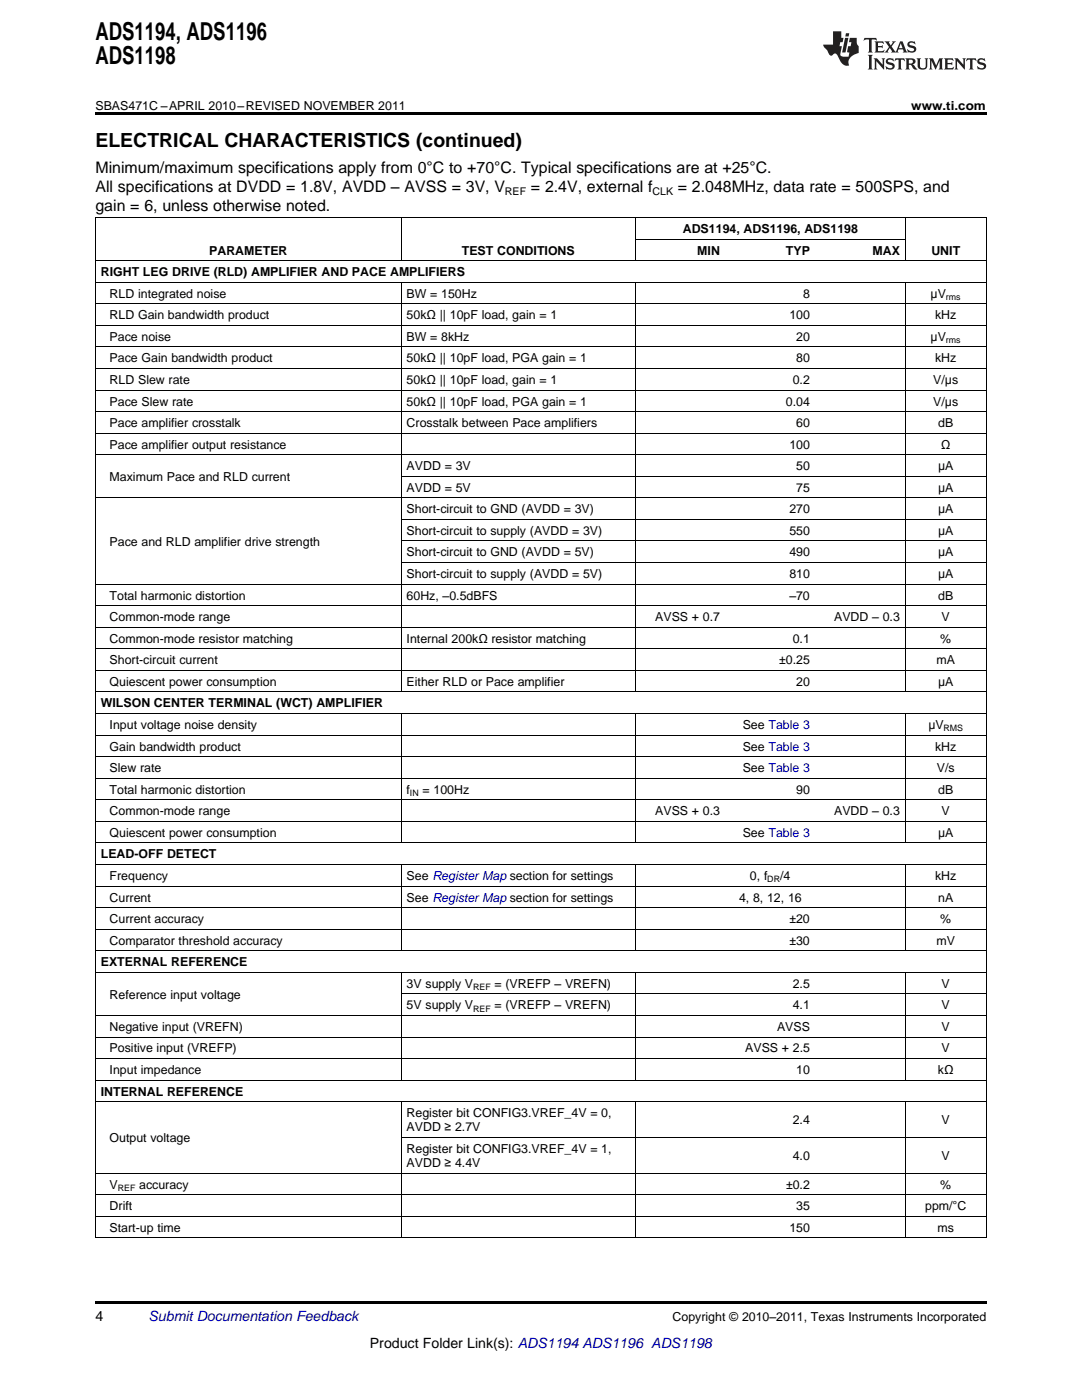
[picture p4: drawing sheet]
<svg xmlns="http://www.w3.org/2000/svg" width="216mm" height="279mm" viewBox="0 0 216 279" stroke-linecap="round" stroke-linejoin="round" font-family="sans-serif">
<defs><g id="words">
<g font-size="4.9">
<text x="19" y="7.9">ADS1194, ADS1196</text>
<text x="19" y="12.8">ADS1198</text>
</g>
<text font-size="3.9" x="19" y="29.3">ELECTRICAL CHARACTERISTICS (continued)</text>
<g font-size="3.2">
<text x="19" y="34.4">Minimum/maximum specifications apply from 0°C to +70°C. Typical specifications are at +25°C.</text>
<text x="19" y="38.3">All specifications at DVDD = 1.8V, AVDD – AVSS = 3V, V</text>
<text x="105.9" y="38.3">= 2.4V, external f</text>
<text x="135.3" y="38.3">= 2.048MHz, data rate = 500SPS, and</text>
<text x="19" y="42.2">gain = 6, unless otherwise noted.</text>
</g>
<g font-size="2.8">
<text x="19" y="263.6">4</text>
<text x="73.8" y="269">Product Folder Link(s): ADS1194 ADS1196 ADS1198</text>
</g>
<text font-size="2.8" fill="#0000c8" x="29.6" y="263.6">Submit Documentation Feedback</text>
<g font-size="2.5">
<text x="19" y="21.9">SBAS471C –APRIL 2010–REVISED NOVEMBER 2011</text>
<text x="181.8" y="21.9">www.ti.com</text>
<text x="136.2" y="46.5">ADS1194, ADS1196, ADS1198</text>
<text x="41.7" y="50.8">PARAMETER</text>
<text x="92.1" y="50.8">TEST CONDITIONS</text>
<text x="139.1" y="50.8">MIN</text>
<text x="156.8" y="50.8">TYP</text>
<text x="174.1" y="50.8">MAX</text>
<text x="185.8" y="50.8">UNIT</text>
<text x="20.1" y="55.1">RIGHT LEG DRIVE (RLD) AMPLIFIER AND PACE AMPLIFIERS</text>
<text x="21.9" y="59.4">RLD integrated noise</text>
<text x="81.1" y="59.4">BW = 150Hz</text>
<text x="160.3" y="59.4">8</text>
<text x="185.7" y="59.4">µV</text>
<text x="21.9" y="63.7">RLD Gain bandwidth product</text>
<text x="81.1" y="63.7">50kΩ || 10pF load, gain = 1</text>
<text x="157.5" y="63.7">100</text>
<text x="186.6" y="63.7">kHz</text>
<text x="21.9" y="68">Pace noise</text>
<text x="81.1" y="68">BW = 8kHz</text>
<text x="158.9" y="68">20</text>
<text x="185.7" y="68">µV</text>
<text x="21.9" y="72.3">Pace Gain bandwidth product</text>
<text x="21.9" y="76.6">RLD Slew rate</text>
<text x="81.1" y="72.3">50kΩ || 10pF load, PGA gain = 1</text>
<text x="81.1" y="76.6">50kΩ || 10pF load, gain = 1</text>
<text x="158.2" y="76.6">0.2</text>
<text x="158.9" y="72.3">80</text>
<text x="186.2" y="76.6">V/µs</text>
<text x="186.6" y="72.3">kHz</text>
<text x="21.9" y="80.9">Pace Slew rate</text>
<text x="81.1" y="80.9">50kΩ || 10pF load, PGA gain = 1</text>
<text x="156.8" y="80.9">0.04</text>
<text x="186.2" y="80.9">V/µs</text>
<text x="21.9" y="85.2">Pace amplifier crosstalk</text>
<text x="21.9" y="89.5">Pace amplifier output resistance</text>
<text x="81.1" y="85.2">Crosstalk between Pace amplifiers</text>
<text x="157.5" y="89.5">100</text>
<text x="158.9" y="85.2">60</text>
<text x="187.2" y="85.2">dB</text>
<text x="187.8" y="89.5">Ω</text>
<text x="21.9" y="96">Maximum Pace and RLD current</text>
<text x="81.1" y="93.8">AVDD = 3V</text>
<text x="158.9" y="93.8">50</text>
<text x="187.2" y="93.8">µA</text>
<text x="81.1" y="98.1">AVDD = 5V</text>
<text x="158.9" y="98.1">75</text>
<text x="187.2" y="98.1">µA</text>
<text x="81.1" y="102.4">Short-circuit to GND (AVDD = 3V)</text>
<text x="81.1" y="106.8">Short-circuit to supply (AVDD = 3V)</text>
<text x="157.5" y="102.4">270</text>
<text x="157.5" y="106.8">550</text>
<text x="187.2" y="102.4">µA</text>
<text x="187.2" y="106.8">µA</text>
<text x="21.9" y="108.9">Pace and RLD amplifier drive strength</text>
<text x="81.1" y="111.1">Short-circuit to GND (AVDD = 5V)</text>
<text x="157.5" y="111.1">490</text>
<text x="187.2" y="111.1">µA</text>
<text x="21.9" y="119.7">Total harmonic distortion</text>
<text x="81.1" y="115.4">Short-circuit to supply (AVDD = 5V)</text>
<text x="81.1" y="119.7">60Hz, –0.5dBFS</text>
<text x="157.5" y="115.4">810</text>
<text x="157.5" y="119.7">–70</text>
<text x="187.2" y="115.4">µA</text>
<text x="187.2" y="119.7">dB</text>
<text x="21.9" y="124">Common-mode range</text>
<text x="130.7" y="124">AVSS + 0.7</text>
<text x="166.4" y="124">AVDD – 0.3</text>
<text x="187.9" y="124">V</text>
<text x="21.9" y="128.3">Common-mode resistor matching</text>
<text x="81.1" y="128.3">Internal 200kΩ resistor matching</text>
<text x="158.2" y="128.3">0.1</text>
<text x="187.6" y="128.3">%</text>
<text x="21.9" y="132.6">Short-circuit current</text>
<text x="21.9" y="136.9">Quiescent power consumption</text>
<text x="81.1" y="136.9">Either RLD or Pace amplifier</text>
<text x="155.5" y="132.6">±0.25</text>
<text x="158.9" y="136.9">20</text>
<text x="186.9" y="132.6">mA</text>
<text x="187.2" y="136.9">μA</text>
<text x="20.1" y="141.2">WILSON CENTER TERMINAL (WCT) AMPLIFIER</text>
<text x="21.9" y="145.5">Input voltage noise density</text>
<text x="21.9" y="149.8">Gain bandwidth product</text>
<text x="148.2" y="145.5">See Table 3</text>
<text x="148.2" y="149.8">See Table 3</text>
<text x="185.2" y="145.5">µV</text>
<text x="186.6" y="149.8">kHz</text>
<text x="21.9" y="154.1">Slew rate</text>
<text x="148.2" y="154.1">See Table 3</text>
<text x="186.9" y="154.1">V/s</text>
<text x="21.9" y="158.4">Total harmonic distortion</text>
<text x="81.1" y="158.4">f</text>
<text x="84.3" y="158.4">= 100Hz</text>
<text x="158.9" y="158.4">90</text>
<text x="187.2" y="158.4">dB</text>
<text x="21.9" y="162.7">Common-mode range</text>
<text x="21.9" y="167">Quiescent power consumption</text>
<text x="130.7" y="162.7">AVSS + 0.3</text>
<text x="148.2" y="167">See Table 3</text>
<text x="166.4" y="162.7">AVDD – 0.3</text>
<text x="187.2" y="167">μA</text>
<text x="187.9" y="162.7">V</text>
<text x="20.1" y="171.3">LEAD-OFF DETECT</text>
<text x="21.9" y="175.6">Frequency</text>
<text x="21.9" y="179.9">Current</text>
<text x="81.1" y="175.6">See Register Map section for settings</text>
<text x="81.1" y="179.9">See Register Map section for settings</text>
<text x="147.5" y="179.9">4, 8, 12, 16</text>
<text x="149.6" y="175.6">0, f</text>
<text x="155.7" y="175.6">/4</text>
<text x="186.6" y="175.6">kHz</text>
<text x="187.2" y="179.9">nA</text>
<text x="21.9" y="184.2">Current accuracy</text>
<text x="157.5" y="184.2">±20</text>
<text x="187.6" y="184.2">%</text>
<text x="21.9" y="188.5">Comparator threshold accuracy</text>
<text x="157.5" y="188.5">±30</text>
<text x="186.9" y="188.5">mV</text>
<text x="20.1" y="192.8">EXTERNAL REFERENCE</text>
<text x="81.1" y="197.1">3V supply V</text>
<text x="98.7" y="197.1">= (VREFP – VREFN)</text>
<text x="158.2" y="197.1">2.5</text>
<text x="187.9" y="197.1">V</text>
<text x="21.9" y="199.3">Reference input voltage</text>
<text x="81.1" y="201.4">5V supply V</text>
<text x="98.7" y="201.4">= (VREFP – VREFN)</text>
<text x="158.2" y="201.4">4.1</text>
<text x="187.9" y="201.4">V</text>
<text x="21.9" y="205.7">Negative input (VREFN)</text>
<text x="155" y="205.7">AVSS</text>
<text x="187.9" y="205.7">V</text>
<text x="21.9" y="210">Positive input (VREFP)</text>
<text x="21.9" y="214.3">Input impedance</text>
<text x="148.7" y="210">AVSS + 2.5</text>
<text x="158.9" y="214.3">10</text>
<text x="187.1" y="214.3">kΩ</text>
<text x="187.9" y="210">V</text>
<text x="20.1" y="218.7">INTERNAL REFERENCE</text>
<text x="21.9" y="227.9">Output voltage</text>
<text x="81.1" y="223">Register bit CONFIG3.VREF_4V = 0,</text>
<text x="81.1" y="225.8">AVDD ≥ 2.7V</text>
<text x="158.2" y="224.4">2.4</text>
<text x="187.9" y="224.4">V</text>
<text x="81.1" y="230.1">Register bit CONFIG3.VREF_4V = 1,</text>
<text x="81.1" y="232.9">AVDD ≥ 4.4V</text>
<text x="158.2" y="231.5">4.0</text>
<text x="187.9" y="231.5">V</text>
<text x="21.9" y="237.2">V</text>
<text x="27.8" y="237.2">accuracy</text>
<text x="156.8" y="237.2">±0.2</text>
<text x="187.6" y="237.2">%</text>
<text x="21.9" y="241.5">Drift</text>
<text x="21.9" y="245.8">Start-up time</text>
<text x="157.5" y="245.8">150</text>
<text x="158.9" y="241.5">35</text>
<text x="184.6" y="241.5">ppm/°C</text>
<text x="187.1" y="245.8">ms</text>
<text x="134.2" y="263.6">Copyright © 2010–2011, Texas Instruments Incorporated</text>
</g>
<g font-size="2.1">
<text x="100.8" y="38.9">REF</text>
<text x="130.2" y="38.9">CLK</text>
</g>
<g font-size="1.8">
<text x="188.7" y="59.9">rms</text>
<text x="188.7" y="68.5">rms</text>
<text x="188.3" y="146">RMS</text>
<text x="81.8" y="158.9">IN</text>
<text x="153.1" y="176.1">DR</text>
<text x="94.4" y="197.6">REF</text>
<text x="94.4" y="201.9">REF</text>
<text x="23.5" y="237.7">REF</text>
</g>
</g></defs>
<g fill="#231f20">
<path d="M172.5 7.6l-.1 .5 .4-.2h.6v.1v2.1l-.2 .4h.9l-.2-.4v-2.1l.1-.1h.5l.5 .2-.2-.5zM174.5 8.3l.2 .3v1.5l-.2 .4h1.8l.2-.6a1.04 1.04 0 0 1-1.3 .2v-.7h.6l.3 .2v-.6l-.3 .2h-.6v-.6l.8-.1 .4 .3-.2-.5zM176.5 8.3l.9 1.1-.9 1.1h.8l-.2-.2 .4-.7 .5 .7-.2 .2h1.5l-.2-.2 .2-.4h.9l.1 .4-.2 .2h1l-.3-.3-.7-1.9h-.5l-.9 2-.8-1 .9-1h-.8l.1 .3-.4 .5-.3-.6 .1-.2zM179.7 8.6l.4 1h-.7zM181.3 8.4a.63 .63 0 0 0-.2 .7 .63 .63 0 0 0 .6 .4l.6 .2 .1 .2a.75 .75 0 0 1-.7 .4 .75 .75 0 0 1-.6-.5l.1 .7 .1-.1a1.11 1.11 0 0 0 1.5-.6 1.13 1.13 0 0 0-1.2-.8l-.1-.4a1.04 1.04 0 0 1 1.2 .2l-.2-.5-.2 .1-.4-.2zM173.2 10.9l.2 .4v2.2l-.2 .4h1l-.3-.4v-2.2l.3-.4zM174.3 11.6l.3 .4v1.5l-.3 .4h.8l-.2-.4v-1.3l1.5 1.7v-1.9l.2-.4h-.7l.2 .4v.9l-1.1-1.3zM177 11.8a.62 .62 0 0 0-.2 .7 .62 .62 0 0 0 .6 .4l.6 .1 .1 .3a.76 .76 0 0 1-.7 .3 .76 .76 0 0 1-.7-.4l.2 .7 .1-.1a1.11 1.11 0 0 0 1.5-.6 1.13 1.13 0 0 0-1.2-.8l-.1-.4a1.04 1.04 0 0 1 1.2 .2l-.2-.6-.2 .1-.5-.1zM178.7 11.6l-.2 .6a.61 .61 0 0 1 .8-.3v1.6l-.2 .4h.9l-.2-.4v-1.6a.63 .63 0 0 1 .7 .3l-.1-.6zM180.6 11.6l.3 .4v1.5l-.3 .4h1l-.2-.2-.1-.8 .6 .2a.76 .76 0 0 0 1.2 .7l-1-1a.58 .58 0 0 0 .6-.5 .58 .58 0 0 0-.5-.6zM181.4 11.9h.1a.45 .45 0 0 1 .5 .1 .45 .45 0 0 1 .1 .5l-.8 .2zM182.9 11.6l.2 .2a2.17 2.17 0 0 0 .3 1.9 .99 .99 0 0 0 1.6-.6v-1.1l.2-.4h-.7l.2 .2a1.92 1.92 0 0 1-.2 1.8 .6 .6 0 0 1-.9-.5v-1.1l.2-.4zM185.4 11.6l.2 .4v1.5l-.2 .4h.7l-.2-.4v-1.4l.8 1.8 .8-1.8v1.4l-.2 .4h.9l-.2-.4v-1.5l.2-.4h-.8l-.6 1.5-.6-1.5zM188.4 11.6l.2 .4v1.5l-.2 .4h1.8l.1-.6a1.04 1.04 0 0 1-1.2 .1v-.6h.5l.4 .2v-.6l-.4 .2h-.5v-.7h.8l.3 .3-.1-.6zM190.5 11.6l.2 .4v1.5l-.2 .4h.7l-.2-.4v-1.3l1.5 1.7v-1.9l.2-.4h-.7l.2 .4v.9l-1.1-1.3zM192.9 11.6l-.1 .6a.61 .61 0 0 1 .7-.3l.1 1.6-.3 .4h1l-.3-.4 .1-1.6a.63 .63 0 0 1 .7 .3l-.1-.6zM195.2 11.8a.62 .62 0 0 0-.2 .7 .62 .62 0 0 0 .6 .4l.6 .1 .1 .3a.76 .76 0 0 1-.7 .3 .76 .76 0 0 1-.6-.4l.1 .7 .1-.1a1.11 1.11 0 0 0 1.6-.6 1.13 1.13 0 0 0-1.3-.8l-.1-.4a1.04 1.04 0 0 1 1.2 .2l-.1-.6-.2 .1-.5-.1z"/>
<path d="M166.2 6.3v2.6h-1.9v.4l.8 .9a.91 .91 0 0 0 1 .8 .56 .56 0 0 1 .5-.3 .56 .56 0 0 1 .5 .3l.4 .8a1.53 1.53 0 0 0 1.9 1.2 1.54 1.54 0 0 1 1-2.1l.9-.3v-1.4a1.52 1.52 0 0 1-.4-1.6h-1.3l-.2 .8h.5l-.2 .8h-.5l-.1 1v.2l.4 .1-.2 .8a1.93 1.93 0 0 1-1.6-.3l.3-1.8h-.5l.2-.8h.4l.2-.8h-.4v-1.3zM168.6 7.6l-.6 2.9h.7l.6-2.9zM168.8 6.6l-.1 .7h.6l.2-.7z"/>
</g>
<g fill="#000">
<path d="M19 22.5h177.8v.5h-177.8zM19 43.4h1.8v.1h-1.8zM20.8 43.4h1.8v.1h-1.8zM19 77.8h1.8v.1h-1.8zM19 73.5h1.8v.1h-1.8zM19 69.2h1.8v.1h-1.8zM19 64.9h1.8v.1h-1.8zM19 60.6h1.8v.1h-1.8zM19 99.3h1.8v.1h-1.8zM19 90.7h1.8v.1h-1.8zM19 86.4h1.8v.1h-1.8zM19 82.1h1.8v.1h-1.8z"/>
<path d="M19 116.5h1.8v.1h-1.8zM19 138h1.8v.1h-1.8zM19 133.7h1.8v.1h-1.8zM19 129.4h1.8v.1h-1.8zM19 125.1h1.8v.1h-1.8zM19 120.8h1.8v.1h-1.8zM19 159.6h1.8v.1h-1.8zM19 155.3h1.8v.1h-1.8zM19 151h1.8v.1h-1.8zM19 146.6h1.8v.2h-1.8zM19 176.8h1.8v.1h-1.8zM19 168.2h1.8v.1h-1.8z"/>
<path d="M19 163.9h1.8v.1h-1.8zM19 189.7h1.8v.1h-1.8zM19 185.4h1.8v.1h-1.8zM19 181.1h1.8v.1h-1.8zM19 215.5h1.8v.1h-1.8zM19 211.2h1.8v.1h-1.8zM19 206.9h1.8v.1h-1.8zM19 202.6h1.8v.1h-1.8zM19 238.4h1.8v.1h-1.8zM19 234.1h1.8v.1h-1.8zM19 247h1.8v.1h-1.8zM19 242.7h1.8v.1h-1.8z"/>
<path d="M19 259.7h177.8v.5h-177.8z"/>
</g>
<g fill="none" stroke="#000" stroke-width=".2">
<path d="M19 56.3h177.8M19 52h177.8M19 43.4h177.8M19.1 43.5v203.6M80 43.5v8.6M80 56.4v81.7M126.7 43.5v8.6M126.7 56.4v81.7M126.8 47.7h53.9M180.6 43.5v8.6M180.6 56.4v81.7M196.8 43.5v203.6"/>
<path d="M20.8 77.8h176M20.8 73.5h176M20.8 69.2h176M20.8 64.9h176M20.8 60.6h176M20.8 99.4h176M20.8 90.8h176M20.8 86.4h176M20.8 82.1h176M80.1 95.1h116.7M20.8 116.6h176M80.1 112.3h116.7"/>
<path d="M80.1 108h116.7M80.1 103.7h116.7M20.8 138.1h176M20.8 133.8h176M20.8 129.5h176M20.8 125.2h176M20.8 120.9h176M19 142.4h177.8M20.8 159.6h176M20.8 155.3h176M20.8 151h176M20.8 146.7h176"/>
<path d="M80 142.5v25.8M126.7 142.5v25.8M180.6 142.5v25.8M19 172.5h177.8M20.8 176.8h176M20.8 168.2h176M20.8 163.9h176M80 172.6v17.2M126.7 172.6v17.2M180.6 172.6v17.2M19 194h177.8M20.8 189.7h176"/>
<path d="M20.8 185.4h176M20.8 181.1h176M80 194.1v21.5M80.1 198.3h116.7M126.7 194.1v21.5M180.6 194.1v21.5M19 219.9h177.8M20.8 215.6h176M20.8 211.3h176M20.8 207h176M20.8 202.7h176M80 219.9v27.2"/>
<path d="M126.7 219.9v27.2M180.6 219.9v27.2M20.8 238.4h176M20.8 234.1h176M80.1 227h116.7M19 247h177.8M20.8 242.7h176"/>
</g>
<use href="#words"/>
</svg>
